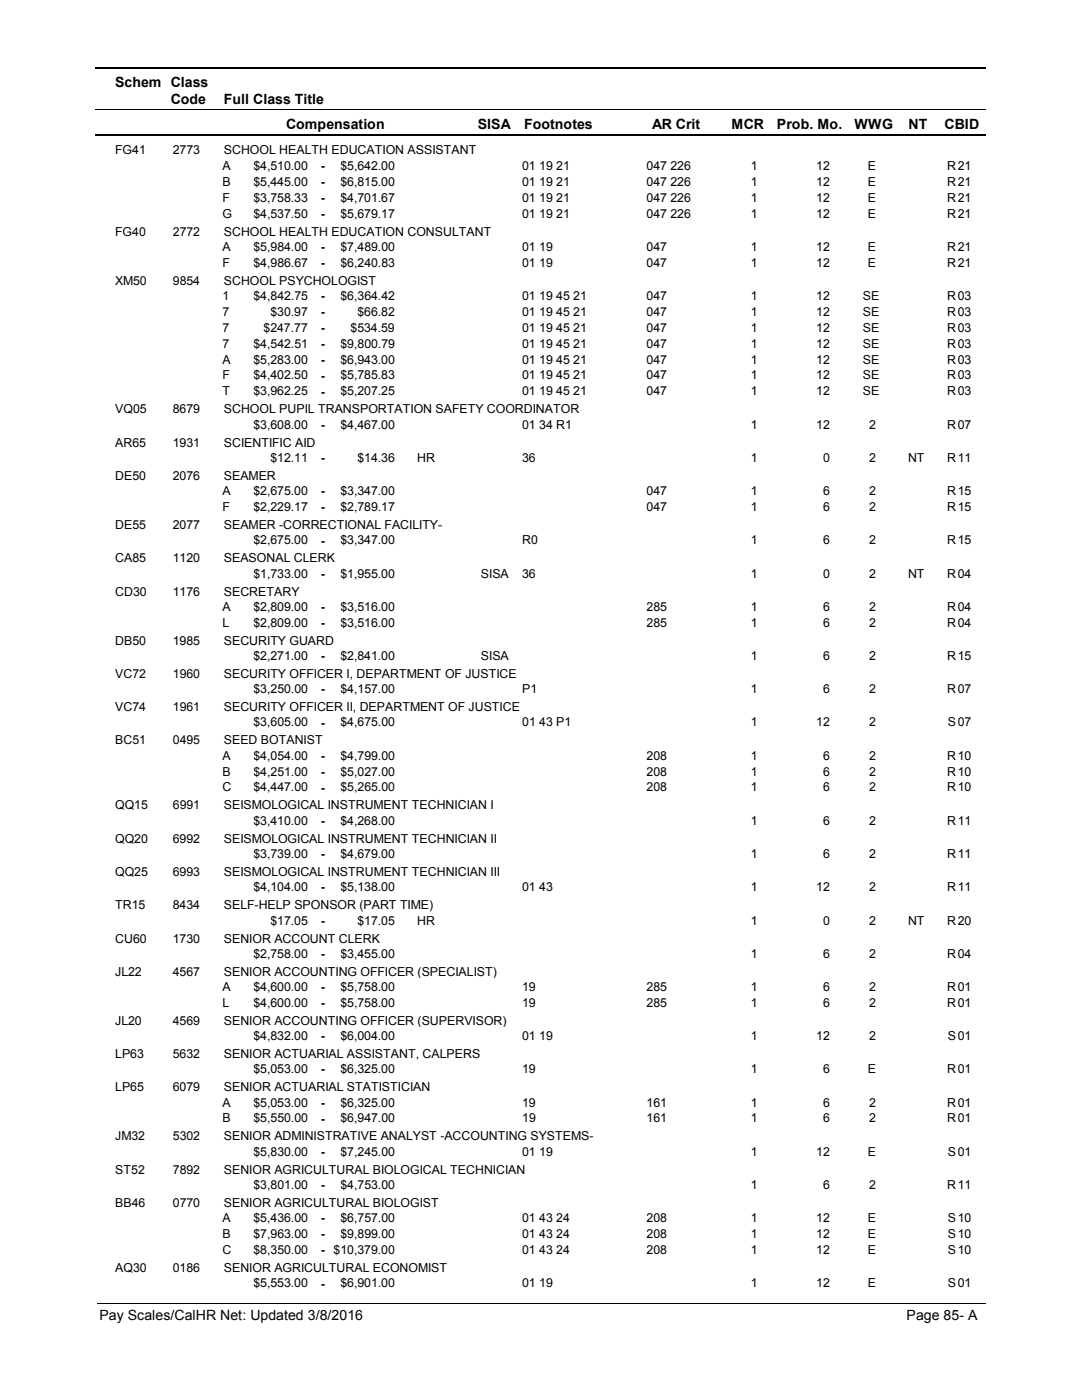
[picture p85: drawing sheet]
<svg xmlns="http://www.w3.org/2000/svg" width="216mm" height="279mm" viewBox="0 0 216 279" stroke-linecap="round" stroke-linejoin="round" font-family="sans-serif">
<defs><g id="words">
<g font-size="2.8">
<text x="23" y="17.3">Schem Class</text>
<text x="34.1" y="20.7">Code</text>
<text x="44.6" y="20.7">Full Class Title</text>
<text x="57.1" y="25.7">Compensation</text>
<text x="95.3" y="25.7">SISA</text>
<text x="104.6" y="25.7">Footnotes</text>
<text x="130.2" y="25.7">AR Crit</text>
<text x="146" y="25.7">MCR</text>
<text x="155.1" y="25.7">Prob. Mo.</text>
<text x="170.5" y="25.7">WWG</text>
<text x="181.3" y="25.7">NT</text>
<text x="188.5" y="25.7">CBID</text>
<text x="19.8" y="263.4">Pay Scales/CalHR Net: Updated 3/8/2016</text>
<text x="180.9" y="263.4">Page 85- A</text>
</g>
<g font-size="2.5">
<text x="23" y="30.8">FG41</text>
<text x="34.5" y="30.8">2773</text>
<text x="44.4" y="33.9">A</text>
<text x="44.7" y="30.8">SCHOOL HEALTH EDUCATION ASSISTANT</text>
<text x="50.6" y="33.9">$4,510.00</text>
<text x="64" y="33.9">-</text>
<text x="67.9" y="33.9">$5,642.00</text>
<text x="104.2" y="33.9">01 19 21</text>
<text x="129" y="33.9">047 226</text>
<text x="149.8" y="33.9">1</text>
<text x="162.9" y="33.9">12</text>
<text x="173.2" y="33.9">E</text>
<text x="189" y="33.9">R</text>
<text x="191.1" y="33.9">21</text>
<text x="44.4" y="37.1">B</text>
<text x="44.4" y="40.3">F</text>
<text x="50.6" y="37.1">$5,445.00</text>
<text x="50.6" y="40.3">$3,758.33</text>
<text x="64" y="37.1">-</text>
<text x="64" y="40.3">-</text>
<text x="67.9" y="37.1">$6,815.00</text>
<text x="67.9" y="40.3">$4,701.67</text>
<text x="104.2" y="37.1">01 19 21</text>
<text x="104.2" y="40.3">01 19 21</text>
<text x="129" y="37.1">047 226</text>
<text x="129" y="40.3">047 226</text>
<text x="149.8" y="37.1">1</text>
<text x="149.8" y="40.3">1</text>
<text x="162.9" y="37.1">12</text>
<text x="162.9" y="40.3">12</text>
<text x="173.2" y="37.1">E</text>
<text x="173.2" y="40.3">E</text>
<text x="189" y="37.1">R</text>
<text x="189" y="40.3">R</text>
<text x="191.1" y="37.1">21</text>
<text x="191.1" y="40.3">21</text>
<text x="23" y="47">FG40</text>
<text x="34.5" y="47">2772</text>
<text x="44.4" y="43.4">G</text>
<text x="44.7" y="47">SCHOOL HEALTH EDUCATION CONSULTANT</text>
<text x="50.6" y="43.4">$4,537.50</text>
<text x="64" y="43.5">-</text>
<text x="67.9" y="43.4">$5,679.17</text>
<text x="104.2" y="43.4">01 19 21</text>
<text x="129" y="43.4">047 226</text>
<text x="149.8" y="43.4">1</text>
<text x="162.9" y="43.4">12</text>
<text x="173.2" y="43.4">E</text>
<text x="189" y="43.4">R</text>
<text x="191.1" y="43.4">21</text>
<text x="44.4" y="50.1">A</text>
<text x="44.4" y="53.2">F</text>
<text x="50.6" y="50.1">$5,984.00</text>
<text x="50.6" y="53.2">$4,986.67</text>
<text x="64" y="50.1">-</text>
<text x="64" y="53.3">-</text>
<text x="67.9" y="50.1">$7,489.00</text>
<text x="67.9" y="53.2">$6,240.83</text>
<text x="104.2" y="50.1">01 19</text>
<text x="104.2" y="53.2">01 19</text>
<text x="129" y="50.1">047</text>
<text x="129" y="53.2">047</text>
<text x="149.8" y="50.1">1</text>
<text x="149.8" y="53.2">1</text>
<text x="162.9" y="50.1">12</text>
<text x="162.9" y="53.2">12</text>
<text x="173.2" y="50.1">E</text>
<text x="173.2" y="53.2">E</text>
<text x="189" y="50.1">R</text>
<text x="189" y="53.2">R</text>
<text x="191.1" y="50.1">21</text>
<text x="191.1" y="53.2">21</text>
<text x="23" y="56.8">XM50</text>
<text x="34.5" y="56.8">9854</text>
<text x="44.4" y="59.9">1</text>
<text x="44.7" y="56.8">SCHOOL PSYCHOLOGIST</text>
<text x="50.6" y="59.9">$4,842.75</text>
<text x="64" y="59.9">-</text>
<text x="67.9" y="59.9">$6,364.42</text>
<text x="104.2" y="59.9">01 19 45 21</text>
<text x="129" y="59.9">047</text>
<text x="149.8" y="59.9">1</text>
<text x="162.9" y="59.9">12</text>
<text x="172.2" y="59.9">SE</text>
<text x="189" y="59.9">R</text>
<text x="191.1" y="59.9">03</text>
<text x="44.4" y="63">7</text>
<text x="54" y="63">$30.97</text>
<text x="64" y="63.1">-</text>
<text x="71.3" y="63">$66.82</text>
<text x="104.2" y="63">01 19 45 21</text>
<text x="129" y="63">047</text>
<text x="149.8" y="63">1</text>
<text x="162.9" y="63">12</text>
<text x="172.2" y="63">SE</text>
<text x="189" y="63">R</text>
<text x="191.1" y="63">03</text>
<text x="44.4" y="66.2">7</text>
<text x="44.4" y="69.4">7</text>
<text x="50.6" y="69.4">$4,542.51</text>
<text x="52.6" y="66.2">$247.77</text>
<text x="64" y="66.2">-</text>
<text x="64" y="69.4">-</text>
<text x="67.9" y="69.4">$9,800.79</text>
<text x="70" y="66.2">$534.59</text>
<text x="104.2" y="66.2">01 19 45 21</text>
<text x="104.2" y="69.4">01 19 45 21</text>
<text x="129" y="66.2">047</text>
<text x="129" y="69.4">047</text>
<text x="149.8" y="66.2">1</text>
<text x="149.8" y="69.4">1</text>
<text x="162.9" y="66.2">12</text>
<text x="162.9" y="69.4">12</text>
<text x="172.2" y="66.2">SE</text>
<text x="172.2" y="69.4">SE</text>
<text x="189" y="66.2">R</text>
<text x="189" y="69.4">R</text>
<text x="191.1" y="66.2">03</text>
<text x="191.1" y="69.4">03</text>
<text x="44.4" y="72.6">A</text>
<text x="44.4" y="75.7">F</text>
<text x="50.6" y="72.6">$5,283.00</text>
<text x="50.6" y="75.7">$4,402.50</text>
<text x="64" y="72.6">-</text>
<text x="64" y="75.8">-</text>
<text x="67.9" y="72.6">$6,943.00</text>
<text x="67.9" y="75.7">$5,785.83</text>
<text x="104.2" y="72.6">01 19 45 21</text>
<text x="104.2" y="75.7">01 19 45 21</text>
<text x="129" y="72.6">047</text>
<text x="129" y="75.7">047</text>
<text x="149.8" y="72.6">1</text>
<text x="149.8" y="75.7">1</text>
<text x="162.9" y="72.6">12</text>
<text x="162.9" y="75.7">12</text>
<text x="172.2" y="72.6">SE</text>
<text x="172.2" y="75.7">SE</text>
<text x="189" y="72.6">R</text>
<text x="189" y="75.7">R</text>
<text x="191.1" y="72.6">03</text>
<text x="191.1" y="75.7">03</text>
<text x="23" y="82.5">VQ05</text>
<text x="34.5" y="82.5">8679</text>
<text x="44.4" y="78.9">T</text>
<text x="44.7" y="82.5">SCHOOL PUPIL TRANSPORTATION SAFETY COORDINATOR</text>
<text x="50.6" y="78.9">$3,962.25</text>
<text x="64" y="79">-</text>
<text x="67.9" y="78.9">$5,207.25</text>
<text x="104.2" y="78.9">01 19 45 21</text>
<text x="129" y="78.9">047</text>
<text x="149.8" y="78.9">1</text>
<text x="162.9" y="78.9">12</text>
<text x="172.2" y="78.9">SE</text>
<text x="189" y="78.9">R</text>
<text x="191.1" y="78.9">03</text>
<text x="23" y="89.1">AR65</text>
<text x="34.5" y="89.1">1931</text>
<text x="44.7" y="89.1">SCIENTIFIC AID</text>
<text x="50.6" y="85.6">$3,608.00</text>
<text x="64" y="85.6">-</text>
<text x="67.9" y="85.6">$4,467.00</text>
<text x="104.2" y="85.6">01 34 R1</text>
<text x="149.8" y="85.6">1</text>
<text x="162.9" y="85.6">12</text>
<text x="173.5" y="85.6">2</text>
<text x="189" y="85.6">R</text>
<text x="191.1" y="85.6">07</text>
<text x="23" y="95.8">DE50</text>
<text x="34.5" y="95.8">2076</text>
<text x="44.7" y="95.8">SEAMER</text>
<text x="54" y="92.2">$12.11</text>
<text x="64" y="92.2">-</text>
<text x="71.3" y="92.2">$14.36</text>
<text x="83.3" y="92.2">HR</text>
<text x="104.2" y="92.2">36</text>
<text x="149.8" y="92.2">1</text>
<text x="164.3" y="92.2">0</text>
<text x="173.5" y="92.2">2</text>
<text x="181.2" y="92.2">NT</text>
<text x="189" y="92.2">R</text>
<text x="191.1" y="92.2">11</text>
<text x="44.4" y="98.8">A</text>
<text x="44.4" y="102">F</text>
<text x="50.6" y="98.8">$2,675.00</text>
<text x="50.6" y="102">$2,229.17</text>
<text x="64" y="98.9">-</text>
<text x="67.9" y="98.8">$3,347.00</text>
<text x="67.9" y="102">$2,789.17</text>
<text x="129" y="98.8">047</text>
<text x="129" y="102">047</text>
<text x="149.8" y="98.8">1</text>
<text x="149.8" y="102">1</text>
<text x="164.3" y="98.8">6</text>
<text x="164.3" y="102">6</text>
<text x="173.5" y="98.8">2</text>
<text x="173.5" y="102">2</text>
<text x="189" y="98.8">R</text>
<text x="189" y="102">R</text>
<text x="191.1" y="98.8">15</text>
<text x="191.1" y="102">15</text>
<text x="23" y="105.6">DE55</text>
<text x="34.5" y="105.6">2077</text>
<text x="44.7" y="105.6">SEAMER -CORRECTIONAL FACILITY-</text>
<text x="64" y="102">-</text>
<text x="23" y="112.2">CA85</text>
<text x="34.5" y="112.2">1120</text>
<text x="44.7" y="112.2">SEASONAL CLERK</text>
<text x="50.6" y="108.6">$2,675.00</text>
<text x="64" y="108.7">-</text>
<text x="67.9" y="108.6">$3,347.00</text>
<text x="104.2" y="108.6">R0</text>
<text x="149.8" y="108.6">1</text>
<text x="164.3" y="108.6">6</text>
<text x="173.5" y="108.6">2</text>
<text x="189" y="108.6">R</text>
<text x="191.1" y="108.6">15</text>
<text x="23" y="118.9">CD30</text>
<text x="34.5" y="118.9">1176</text>
<text x="44.7" y="118.9">SECRETARY</text>
<text x="50.6" y="115.3">$1,733.00</text>
<text x="64" y="115.3">-</text>
<text x="67.9" y="115.3">$1,955.00</text>
<text x="96" y="115.3">SISA</text>
<text x="104.2" y="115.3">36</text>
<text x="149.8" y="115.3">1</text>
<text x="164.3" y="115.3">0</text>
<text x="173.5" y="115.3">2</text>
<text x="181.2" y="115.3">NT</text>
<text x="189" y="115.3">R</text>
<text x="191.1" y="115.3">04</text>
<text x="44.4" y="121.9">A</text>
<text x="44.4" y="125.1">L</text>
<text x="50.6" y="121.9">$2,809.00</text>
<text x="50.6" y="125.1">$2,809.00</text>
<text x="64" y="121.9">-</text>
<text x="64" y="125.1">-</text>
<text x="67.9" y="121.9">$3,516.00</text>
<text x="67.9" y="125.1">$3,516.00</text>
<text x="129" y="121.9">285</text>
<text x="129" y="125.1">285</text>
<text x="149.8" y="121.9">1</text>
<text x="149.8" y="125.1">1</text>
<text x="164.3" y="121.9">6</text>
<text x="164.3" y="125.1">6</text>
<text x="173.5" y="121.9">2</text>
<text x="173.5" y="125.1">2</text>
<text x="189" y="121.9">R</text>
<text x="189" y="125.1">R</text>
<text x="191.1" y="121.9">04</text>
<text x="191.1" y="125.1">04</text>
<text x="23" y="128.7">DB50</text>
<text x="34.5" y="128.7">1985</text>
<text x="44.7" y="128.7">SECURITY GUARD</text>
<text x="50.6" y="131.7">$2,271.00</text>
<text x="64" y="131.8">-</text>
<text x="67.9" y="131.7">$2,841.00</text>
<text x="96" y="131.7">SISA</text>
<text x="149.8" y="131.7">1</text>
<text x="164.3" y="131.7">6</text>
<text x="173.5" y="131.7">2</text>
<text x="189" y="131.7">R</text>
<text x="191.1" y="131.7">15</text>
<text x="23" y="135.3">VC72</text>
<text x="34.5" y="135.3">1960</text>
<text x="44.7" y="135.3">SECURITY OFFICER I, DEPARTMENT OF JUSTICE</text>
<text x="23" y="142">VC74</text>
<text x="34.5" y="142">1961</text>
<text x="44.7" y="142">SECURITY OFFICER II, DEPARTMENT OF JUSTICE</text>
<text x="50.6" y="138.4">$3,250.00</text>
<text x="64" y="138.4">-</text>
<text x="67.9" y="138.4">$4,157.00</text>
<text x="104.2" y="138.4">P1</text>
<text x="149.8" y="138.4">1</text>
<text x="164.3" y="138.4">6</text>
<text x="173.5" y="138.4">2</text>
<text x="189" y="138.4">R</text>
<text x="191.1" y="138.4">07</text>
<text x="23" y="148.6">BC51</text>
<text x="34.5" y="148.6">0495</text>
<text x="44.7" y="148.6">SEED BOTANIST</text>
<text x="50.6" y="145">$3,605.00</text>
<text x="64" y="145">-</text>
<text x="67.9" y="145">$4,675.00</text>
<text x="104.2" y="145">01 43 P1</text>
<text x="149.8" y="145">1</text>
<text x="162.9" y="145">12</text>
<text x="173.5" y="145">2</text>
<text x="189.2" y="145">S</text>
<text x="191.1" y="145">07</text>
<text x="44.4" y="151.6">A</text>
<text x="44.4" y="154.8">B</text>
<text x="50.6" y="151.6">$4,054.00</text>
<text x="50.6" y="154.8">$4,251.00</text>
<text x="64" y="151.7">-</text>
<text x="64" y="154.8">-</text>
<text x="67.9" y="151.6">$4,799.00</text>
<text x="67.9" y="154.8">$5,027.00</text>
<text x="129" y="151.6">208</text>
<text x="129" y="154.8">208</text>
<text x="149.8" y="151.6">1</text>
<text x="149.8" y="154.8">1</text>
<text x="164.3" y="151.6">6</text>
<text x="164.3" y="154.8">6</text>
<text x="173.5" y="151.6">2</text>
<text x="173.5" y="154.8">2</text>
<text x="189" y="151.6">R</text>
<text x="189" y="154.8">R</text>
<text x="191.1" y="151.6">10</text>
<text x="191.1" y="154.8">10</text>
<text x="23" y="161.6">QQ15</text>
<text x="34.5" y="161.6">6991</text>
<text x="44.4" y="158">C</text>
<text x="44.7" y="161.6">SEISMOLOGICAL INSTRUMENT TECHNICIAN I</text>
<text x="50.6" y="158">$4,447.00</text>
<text x="64" y="158">-</text>
<text x="67.9" y="158">$5,265.00</text>
<text x="129" y="158">208</text>
<text x="149.8" y="158">1</text>
<text x="164.3" y="158">6</text>
<text x="173.5" y="158">2</text>
<text x="189" y="158">R</text>
<text x="191.1" y="158">10</text>
<text x="50.6" y="164.6">$3,410.00</text>
<text x="64" y="164.7">-</text>
<text x="67.9" y="164.6">$4,268.00</text>
<text x="149.8" y="164.6">1</text>
<text x="164.3" y="164.6">6</text>
<text x="173.5" y="164.6">2</text>
<text x="189" y="164.6">R</text>
<text x="191.1" y="164.6">11</text>
<text x="23" y="168.2">QQ20</text>
<text x="34.5" y="168.2">6992</text>
<text x="44.7" y="168.2">SEISMOLOGICAL INSTRUMENT TECHNICIAN II</text>
<text x="50.6" y="171.2">$3,739.00</text>
<text x="64" y="171.3">-</text>
<text x="67.9" y="171.2">$4,679.00</text>
<text x="149.8" y="171.2">1</text>
<text x="164.3" y="171.2">6</text>
<text x="173.5" y="171.2">2</text>
<text x="189" y="171.2">R</text>
<text x="191.1" y="171.2">11</text>
<text x="23" y="174.8">QQ25</text>
<text x="34.5" y="174.8">6993</text>
<text x="44.7" y="174.8">SEISMOLOGICAL INSTRUMENT TECHNICIAN III</text>
<text x="50.6" y="177.9">$4,104.00</text>
<text x="64" y="177.9">-</text>
<text x="67.9" y="177.9">$5,138.00</text>
<text x="104.2" y="177.9">01 43</text>
<text x="149.8" y="177.9">1</text>
<text x="162.9" y="177.9">12</text>
<text x="173.5" y="177.9">2</text>
<text x="189" y="177.9">R</text>
<text x="191.1" y="177.9">11</text>
<text x="23" y="181.5">TR15</text>
<text x="34.5" y="181.5">8434</text>
<text x="44.7" y="181.5">SELF-HELP SPONSOR (PART TIME)</text>
<text x="54" y="184.5">$17.05</text>
<text x="64" y="184.6">-</text>
<text x="71.3" y="184.5">$17.05</text>
<text x="83.3" y="184.5">HR</text>
<text x="149.8" y="184.5">1</text>
<text x="164.3" y="184.5">0</text>
<text x="173.5" y="184.5">2</text>
<text x="181.2" y="184.5">NT</text>
<text x="189" y="184.5">R</text>
<text x="191.1" y="184.5">20</text>
<text x="23" y="188.1">CU60</text>
<text x="34.5" y="188.1">1730</text>
<text x="44.7" y="188.1">SENIOR ACCOUNT CLERK</text>
<text x="50.6" y="191.1">$2,758.00</text>
<text x="64" y="191.2">-</text>
<text x="67.9" y="191.1">$3,455.00</text>
<text x="149.8" y="191.1">1</text>
<text x="164.3" y="191.1">6</text>
<text x="173.5" y="191.1">2</text>
<text x="189" y="191.1">R</text>
<text x="191.1" y="191.1">04</text>
<text x="23" y="194.7">JL22</text>
<text x="34.5" y="194.7">4567</text>
<text x="44.4" y="197.8">A</text>
<text x="44.7" y="194.7">SENIOR ACCOUNTING OFFICER (SPECIALIST)</text>
<text x="50.6" y="197.8">$4,600.00</text>
<text x="64" y="197.8">-</text>
<text x="67.9" y="197.8">$5,758.00</text>
<text x="104.2" y="197.8">19</text>
<text x="129" y="197.8">285</text>
<text x="149.8" y="197.8">1</text>
<text x="164.3" y="197.8">6</text>
<text x="173.5" y="197.8">2</text>
<text x="189" y="197.8">R</text>
<text x="191.1" y="197.8">01</text>
<text x="44.4" y="201">L</text>
<text x="50.6" y="201">$4,600.00</text>
<text x="64" y="201">-</text>
<text x="67.9" y="201">$5,758.00</text>
<text x="104.2" y="201">19</text>
<text x="129" y="201">285</text>
<text x="149.8" y="201">1</text>
<text x="164.3" y="201">6</text>
<text x="173.5" y="201">2</text>
<text x="189" y="201">R</text>
<text x="191.1" y="201">01</text>
<text x="23" y="204.5">JL20</text>
<text x="34.5" y="204.5">4569</text>
<text x="44.7" y="204.5">SENIOR ACCOUNTING OFFICER (SUPERVISOR)</text>
<text x="50.6" y="207.6">$4,832.00</text>
<text x="64" y="207.6">-</text>
<text x="67.9" y="207.6">$6,004.00</text>
<text x="104.2" y="207.6">01 19</text>
<text x="149.8" y="207.6">1</text>
<text x="162.9" y="207.6">12</text>
<text x="173.5" y="207.6">2</text>
<text x="189.2" y="207.6">S</text>
<text x="191.1" y="207.6">01</text>
<text x="23" y="211.2">LP63</text>
<text x="34.5" y="211.2">5632</text>
<text x="44.7" y="211.2">SENIOR ACTUARIAL ASSISTANT, CALPERS</text>
<text x="50.6" y="214.2">$5,053.00</text>
<text x="64" y="214.2">-</text>
<text x="67.9" y="214.2">$6,325.00</text>
<text x="104.2" y="214.2">19</text>
<text x="149.8" y="214.2">1</text>
<text x="164.3" y="214.2">6</text>
<text x="173.2" y="214.2">E</text>
<text x="189" y="214.2">R</text>
<text x="191.1" y="214.2">01</text>
<text x="23" y="217.8">LP65</text>
<text x="34.5" y="217.8">6079</text>
<text x="44.4" y="220.9">A</text>
<text x="44.7" y="217.8">SENIOR ACTUARIAL STATISTICIAN</text>
<text x="50.6" y="220.9">$5,053.00</text>
<text x="64" y="220.9">-</text>
<text x="67.9" y="220.9">$6,325.00</text>
<text x="104.2" y="220.9">19</text>
<text x="129" y="220.9">161</text>
<text x="149.8" y="220.9">1</text>
<text x="164.3" y="220.9">6</text>
<text x="173.5" y="220.9">2</text>
<text x="189" y="220.9">R</text>
<text x="191.1" y="220.9">01</text>
<text x="23" y="227.6">JM32</text>
<text x="34.5" y="227.6">5302</text>
<text x="44.4" y="224">B</text>
<text x="44.7" y="227.6">SENIOR ADMINISTRATIVE ANALYST -ACCOUNTING SYSTEMS-</text>
<text x="50.6" y="224">$5,550.00</text>
<text x="64" y="224.1">-</text>
<text x="67.9" y="224">$6,947.00</text>
<text x="104.2" y="224">19</text>
<text x="129" y="224">161</text>
<text x="149.8" y="224">1</text>
<text x="164.3" y="224">6</text>
<text x="173.5" y="224">2</text>
<text x="189" y="224">R</text>
<text x="191.1" y="224">01</text>
<text x="50.6" y="230.7">$5,830.00</text>
<text x="64" y="230.7">-</text>
<text x="67.9" y="230.7">$7,245.00</text>
<text x="104.2" y="230.7">01 19</text>
<text x="149.8" y="230.7">1</text>
<text x="162.9" y="230.7">12</text>
<text x="173.2" y="230.7">E</text>
<text x="189.2" y="230.7">S</text>
<text x="191.1" y="230.7">01</text>
<text x="23" y="234.3">ST52</text>
<text x="34.5" y="234.3">7892</text>
<text x="44.7" y="234.3">SENIOR AGRICULTURAL BIOLOGICAL TECHNICIAN</text>
<text x="50.6" y="237.3">$3,801.00</text>
<text x="64" y="237.3">-</text>
<text x="67.9" y="237.3">$4,753.00</text>
<text x="149.8" y="237.3">1</text>
<text x="164.3" y="237.3">6</text>
<text x="173.5" y="237.3">2</text>
<text x="189" y="237.3">R</text>
<text x="191.1" y="237.3">11</text>
<text x="23" y="240.9">BB46</text>
<text x="34.5" y="240.9">0770</text>
<text x="44.4" y="243.9">A</text>
<text x="44.7" y="240.9">SENIOR AGRICULTURAL BIOLOGIST</text>
<text x="50.6" y="243.9">$5,436.00</text>
<text x="64" y="244">-</text>
<text x="67.9" y="243.9">$6,757.00</text>
<text x="104.2" y="243.9">01 43 24</text>
<text x="129" y="243.9">208</text>
<text x="149.8" y="243.9">1</text>
<text x="162.9" y="243.9">12</text>
<text x="173.2" y="243.9">E</text>
<text x="189.2" y="243.9">S</text>
<text x="191.1" y="243.9">10</text>
<text x="44.4" y="247.1">B</text>
<text x="44.4" y="250.3">C</text>
<text x="50.6" y="247.1">$7,963.00</text>
<text x="50.6" y="250.3">$8,350.00</text>
<text x="64" y="247.2">-</text>
<text x="64" y="250.3">-</text>
<text x="66.6" y="250.3">$10,379.00</text>
<text x="67.9" y="247.1">$9,899.00</text>
<text x="104.2" y="247.1">01 43 24</text>
<text x="104.2" y="250.3">01 43 24</text>
<text x="129" y="247.1">208</text>
<text x="129" y="250.3">208</text>
<text x="149.8" y="247.1">1</text>
<text x="149.8" y="250.3">1</text>
<text x="162.9" y="247.1">12</text>
<text x="162.9" y="250.3">12</text>
<text x="173.2" y="247.1">E</text>
<text x="173.2" y="250.3">E</text>
<text x="189.2" y="247.1">S</text>
<text x="189.2" y="250.3">S</text>
<text x="191.1" y="247.1">10</text>
<text x="191.1" y="250.3">10</text>
<text x="23" y="253.9">AQ30</text>
<text x="34.5" y="253.9">0186</text>
<text x="44.7" y="253.9">SENIOR AGRICULTURAL ECONOMIST</text>
<text x="50.6" y="256.9">$5,553.00</text>
<text x="64" y="257">-</text>
<text x="67.9" y="256.9">$6,901.00</text>
<text x="104.2" y="256.9">01 19</text>
<text x="149.8" y="256.9">1</text>
<text x="162.9" y="256.9">12</text>
<text x="173.2" y="256.9">E</text>
<text x="189.2" y="256.9">S</text>
<text x="191.1" y="256.9">01</text>
</g>
</g></defs>
<path d="M19 13.5h177.7M19 27h177.7" fill="none" stroke="#000" stroke-width=".36"/>
<path d="M19 21.9h177.7" fill="none" stroke="#000" stroke-width=".2"/>
<g fill="#fff">
<path d="M46.8 31.3h16.3v3h-16.3z" fill-rule="evenodd"/>
<path d="M190.8 31.3h4.1v3h-4.1z" fill-rule="evenodd"/>
<path d="M46.8 34.5h16.3v2.9h-16.3z" fill-rule="evenodd"/>
<path d="M190.8 34.5h4.1v2.9h-4.1z" fill-rule="evenodd"/>
<path d="M46.8 37.6h16.3v3h-16.3z" fill-rule="evenodd"/>
<path d="M190.8 37.6h4.1v3h-4.1z" fill-rule="evenodd"/>
<path d="M46.8 40.8h16.3v3h-16.3z" fill-rule="evenodd"/>
<path d="M190.8 40.8h4.1v3h-4.1z" fill-rule="evenodd"/>
<path d="M46.8 47.5h16.3v2.9h-16.3z" fill-rule="evenodd"/>
<path d="M190.8 47.5h4.1v2.9h-4.1z" fill-rule="evenodd"/>
<path d="M46.8 50.6h16.3v3h-16.3z" fill-rule="evenodd"/>
<path d="M190.8 50.6h4.1v3h-4.1z" fill-rule="evenodd"/>
<path d="M46.8 57.2h16.3v3h-16.3z" fill-rule="evenodd"/>
<path d="M190.8 57.2h4.1v3h-4.1z" fill-rule="evenodd"/>
<path d="M46.8 60.4h16.3v3h-16.3z" fill-rule="evenodd"/>
<path d="M190.8 60.4h4.1v3h-4.1z" fill-rule="evenodd"/>
<path d="M46.8 63.6h16.3v3h-16.3z" fill-rule="evenodd"/>
<path d="M190.8 63.6h4.1v3h-4.1z" fill-rule="evenodd"/>
<path d="M46.8 66.8h16.3v3h-16.3z" fill-rule="evenodd"/>
<path d="M190.8 66.8h4.1v3h-4.1z" fill-rule="evenodd"/>
<path d="M46.8 69.9h16.3v3h-16.3z" fill-rule="evenodd"/>
<path d="M190.8 69.9h4.1v3h-4.1z" fill-rule="evenodd"/>
<path d="M46.8 73.1h16.3v3h-16.3z" fill-rule="evenodd"/>
<path d="M190.8 73.1h4.1v3h-4.1z" fill-rule="evenodd"/>
<path d="M46.8 76.3h16.3v3h-16.3z" fill-rule="evenodd"/>
<path d="M190.8 76.3h4.1v3h-4.1z" fill-rule="evenodd"/>
<path d="M46.8 82.9h16.3v3h-16.3z" fill-rule="evenodd"/>
<path d="M190.8 82.9h4.1v3h-4.1z" fill-rule="evenodd"/>
<path d="M46.8 89.6h16.3v3h-16.3z" fill-rule="evenodd"/>
<path d="M190.8 89.6h4.1v3h-4.1z" fill-rule="evenodd"/>
<path d="M46.8 96.2h16.3v3h-16.3z" fill-rule="evenodd"/>
<path d="M190.8 96.2h4.1v3h-4.1z" fill-rule="evenodd"/>
<path d="M46.8 99.4h16.3v3h-16.3z" fill-rule="evenodd"/>
<path d="M190.8 99.4h4.1v3h-4.1z" fill-rule="evenodd"/>
<path d="M46.8 106h16.3v3h-16.3z" fill-rule="evenodd"/>
<path d="M190.8 106h4.1v3h-4.1z" fill-rule="evenodd"/>
<path d="M46.8 112.7h16.3v3h-16.3z" fill-rule="evenodd"/>
<path d="M190.8 112.7h4.1v3h-4.1z" fill-rule="evenodd"/>
<path d="M46.8 119.3h16.3v3h-16.3z" fill-rule="evenodd"/>
<path d="M190.8 119.3h4.1v3h-4.1z" fill-rule="evenodd"/>
<path d="M46.8 122.5h16.3v2.9h-16.3z" fill-rule="evenodd"/>
<path d="M190.8 122.5h4.1v2.9h-4.1z" fill-rule="evenodd"/>
<path d="M46.8 129.1h16.3v3h-16.3z" fill-rule="evenodd"/>
<path d="M190.8 129.1h4.1v3h-4.1z" fill-rule="evenodd"/>
<path d="M46.8 135.8h16.3v2.9h-16.3z" fill-rule="evenodd"/>
<path d="M190.8 135.8h4.1v2.9h-4.1z" fill-rule="evenodd"/>
<path d="M46.8 142.4h16.3v2.9h-16.3z" fill-rule="evenodd"/>
<path d="M190.8 142.4h4.1v2.9h-4.1z" fill-rule="evenodd"/>
<path d="M46.8 149h16.3v3h-16.3z" fill-rule="evenodd"/>
<path d="M190.8 149h4.1v3h-4.1z" fill-rule="evenodd"/>
<path d="M46.8 152.2h16.3v3h-16.3z" fill-rule="evenodd"/>
<path d="M190.8 152.2h4.1v3h-4.1z" fill-rule="evenodd"/>
<path d="M46.8 155.4h16.3v2.9h-16.3z" fill-rule="evenodd"/>
<path d="M190.8 155.4h4.1v2.9h-4.1z" fill-rule="evenodd"/>
<path d="M46.8 162h16.3v3h-16.3z" fill-rule="evenodd"/>
<path d="M190.8 162h4.1v3h-4.1z" fill-rule="evenodd"/>
<path d="M46.8 168.6h16.3v3h-16.3z" fill-rule="evenodd"/>
<path d="M190.8 168.6h4.1v3h-4.1z" fill-rule="evenodd"/>
<path d="M46.8 175.3h16.3v2.9h-16.3z" fill-rule="evenodd"/>
<path d="M190.8 175.3h4.1v2.9h-4.1z" fill-rule="evenodd"/>
<path d="M46.8 181.9h16.3v3h-16.3z" fill-rule="evenodd"/>
<path d="M190.8 181.9h4.1v3h-4.1z" fill-rule="evenodd"/>
<path d="M46.8 188.5h16.3v3h-16.3z" fill-rule="evenodd"/>
<path d="M190.8 188.5h4.1v3h-4.1z" fill-rule="evenodd"/>
<path d="M46.8 195.2h16.3v3h-16.3z" fill-rule="evenodd"/>
<path d="M190.8 195.2h4.1v3h-4.1z" fill-rule="evenodd"/>
<path d="M46.8 198.3h16.3v3h-16.3z" fill-rule="evenodd"/>
<path d="M190.8 198.3h4.1v3h-4.1z" fill-rule="evenodd"/>
<path d="M46.8 205h16.3v3h-16.3z" fill-rule="evenodd"/>
<path d="M190.8 205h4.1v3h-4.1z" fill-rule="evenodd"/>
<path d="M46.8 211.6h16.3v3h-16.3z" fill-rule="evenodd"/>
<path d="M190.8 211.6h4.1v3h-4.1z" fill-rule="evenodd"/>
<path d="M46.8 218.3h16.3v2.9h-16.3z" fill-rule="evenodd"/>
<path d="M190.8 218.3h4.1v2.9h-4.1z" fill-rule="evenodd"/>
<path d="M46.8 221.4h16.3v3h-16.3z" fill-rule="evenodd"/>
<path d="M190.8 221.4h4.1v3h-4.1z" fill-rule="evenodd"/>
<path d="M46.8 228.1h16.3v3h-16.3z" fill-rule="evenodd"/>
<path d="M190.8 228.1h4.1v3h-4.1z" fill-rule="evenodd"/>
<path d="M46.8 234.7h16.3v3h-16.3z" fill-rule="evenodd"/>
<path d="M190.8 234.7h4.1v3h-4.1z" fill-rule="evenodd"/>
<path d="M46.8 241.3h16.3v3h-16.3z" fill-rule="evenodd"/>
<path d="M190.8 241.3h4.1v3h-4.1z" fill-rule="evenodd"/>
<path d="M46.8 244.5h16.3v3h-16.3z" fill-rule="evenodd"/>
<path d="M190.8 244.5h4.1v3h-4.1z" fill-rule="evenodd"/>
<path d="M46.8 247.7h16.3v3h-16.3z" fill-rule="evenodd"/>
<path d="M190.8 247.7h4.1v3h-4.1z" fill-rule="evenodd"/>
<path d="M46.8 254.3h16.3v3h-16.3z" fill-rule="evenodd"/>
<path d="M190.8 254.3h4.1v3h-4.1z" fill-rule="evenodd"/>
</g>
<path d="M19.5 260.1h177.2" fill="none" stroke="#000" stroke-width=".2"/>
<use href="#words"/>
</svg>
